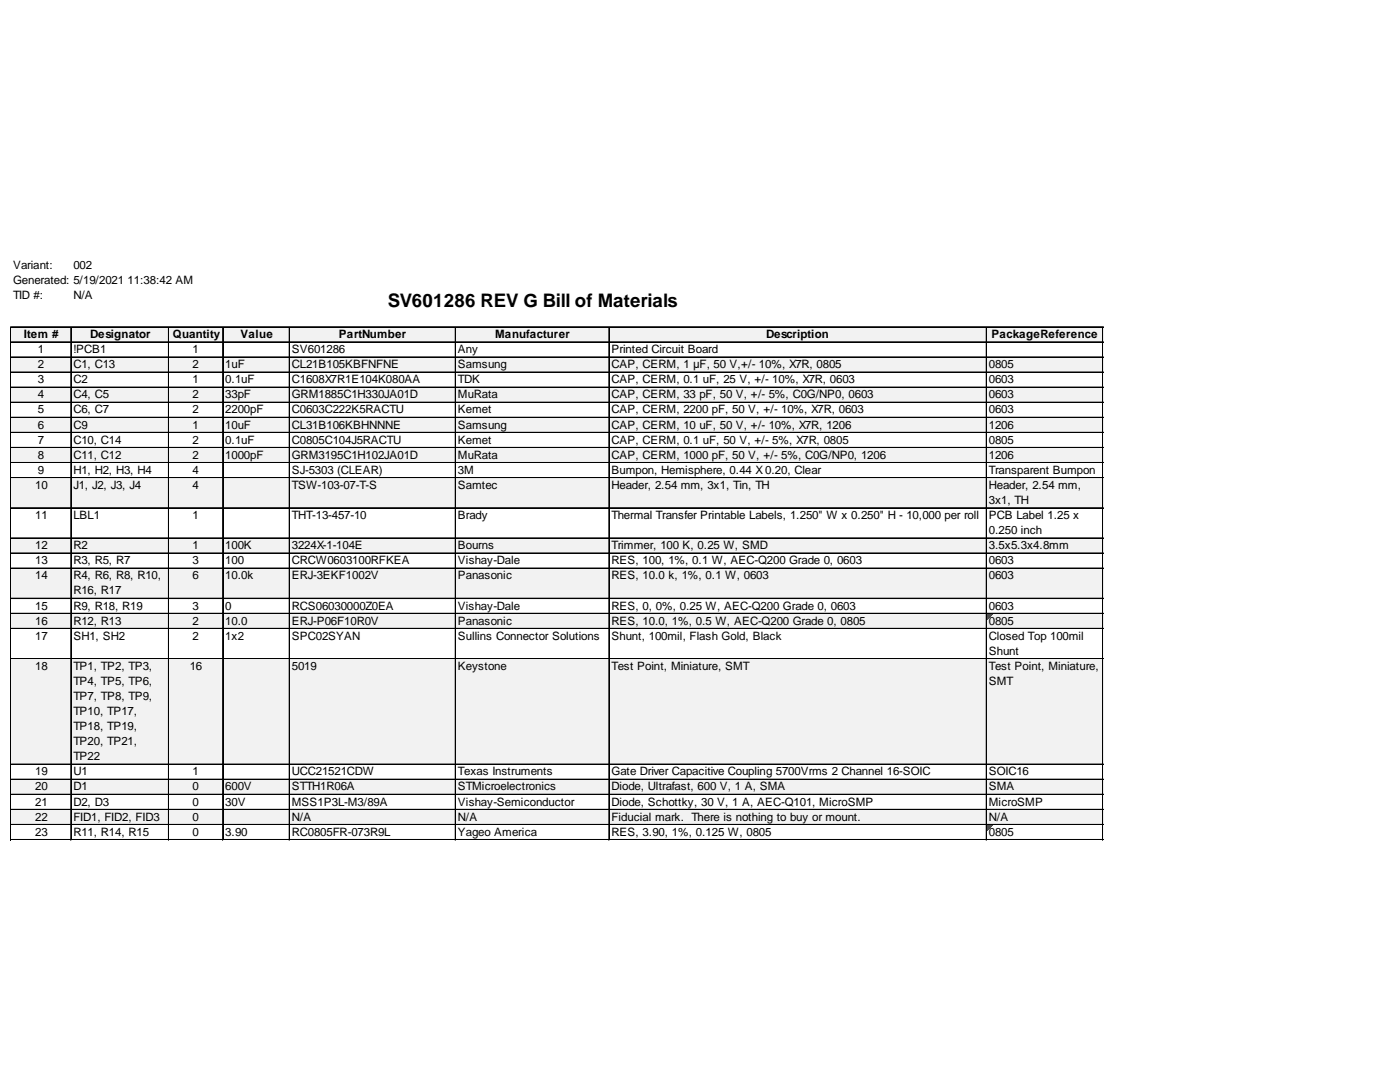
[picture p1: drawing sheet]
<svg xmlns="http://www.w3.org/2000/svg" width="279mm" height="216mm" viewBox="0 0 279 216" stroke-linecap="round" stroke-linejoin="round" font-family="sans-serif">
<defs><g id="words">
<text font-size="3.7" x="77.4" y="61.3">SV601286 REV G Bill of Materials</text>
<g font-size="2.3">
<text x="2.6" y="53.7">Variant:</text>
<text x="14.7" y="53.7">002</text>
<text x="2.6" y="56.7">Generated: 5/19/2021</text>
<text x="2.6" y="59.7">TID #:</text>
<text x="14.7" y="59.7">N/A</text>
<text x="25.5" y="56.7">11:38:42 AM</text>
<text x="4.7" y="67.5">Item #</text>
<text x="7.6" y="70.5">1</text>
<text x="14.7" y="70.5">!PCB1</text>
<text x="18" y="67.5">Designator</text>
<text x="34.5" y="67.5">Quantity</text>
<text x="38.4" y="70.5">1</text>
<text x="48" y="67.5">Value</text>
<text x="58.2" y="70.5">SV601286</text>
<text x="67.6" y="67.5">PartNumber</text>
<text x="91.4" y="70.5">Any</text>
<text x="98.8" y="67.5">Manufacturer</text>
<text x="122" y="70.5">Printed Circuit Board</text>
<text x="152.9" y="67.5">Description</text>
<text x="197.9" y="67.5">PackageReference</text>
<text x="7.6" y="73.5">2</text>
<text x="7.6" y="76.5">3</text>
<text x="14.7" y="73.5">C1, C13</text>
<text x="14.7" y="76.5">C2</text>
<text x="38.4" y="73.5">2</text>
<text x="38.4" y="76.5">1</text>
<text x="45" y="73.5">1uF</text>
<text x="45" y="76.5">0.1uF</text>
<text x="58.2" y="73.5">CL21B105KBFNFNE</text>
<text x="58.2" y="76.5">C1608X7R1E104K080AA</text>
<text x="91.4" y="73.5">Samsung</text>
<text x="91.4" y="76.5">TDK</text>
<text x="122" y="73.5">CAP, CERM, 1 µF, 50 V,+/- 10%, X7R, 0805</text>
<text x="122" y="76.5">CAP, CERM, 0.1 uF, 25 V, +/- 10%, X7R, 0603</text>
<text x="197.4" y="73.5">0805</text>
<text x="197.4" y="76.5">0603</text>
<text x="7.6" y="79.5">4</text>
<text x="7.6" y="82.5">5</text>
<text x="14.7" y="79.5">C4, C5</text>
<text x="14.7" y="82.5">C6, C7</text>
<text x="38.4" y="79.5">2</text>
<text x="38.4" y="82.5">2</text>
<text x="45" y="79.5">33pF</text>
<text x="45" y="82.5">2200pF</text>
<text x="58.2" y="79.5">GRM1885C1H330JA01D</text>
<text x="58.2" y="82.5">C0603C222K5RACTU</text>
<text x="91.4" y="79.5">MuRata</text>
<text x="91.4" y="82.5">Kemet</text>
<text x="122" y="79.5">CAP, CERM, 33 pF, 50 V, +/- 5%, C0G/NP0, 0603</text>
<text x="122" y="82.5">CAP, CERM, 2200 pF, 50 V, +/- 10%, X7R, 0603</text>
<text x="197.4" y="79.5">0603</text>
<text x="197.4" y="82.5">0603</text>
<text x="7.6" y="85.5">6</text>
<text x="7.6" y="88.5">7</text>
<text x="14.7" y="85.5">C9</text>
<text x="14.7" y="88.5">C10, C14</text>
<text x="38.4" y="85.5">1</text>
<text x="38.4" y="88.5">2</text>
<text x="45" y="85.5">10uF</text>
<text x="45" y="88.5">0.1uF</text>
<text x="58.2" y="85.5">CL31B106KBHNNNE</text>
<text x="58.2" y="88.5">C0805C104J5RACTU</text>
<text x="91.4" y="85.5">Samsung</text>
<text x="91.4" y="88.5">Kemet</text>
<text x="122" y="85.5">CAP, CERM, 10 uF, 50 V, +/- 10%, X7R, 1206</text>
<text x="122" y="88.5">CAP, CERM, 0.1 uF, 50 V, +/- 5%, X7R, 0805</text>
<text x="197.4" y="85.5">1206</text>
<text x="197.4" y="88.5">0805</text>
<text x="7.6" y="91.5">8</text>
<text x="7.6" y="94.5">9</text>
<text x="14.7" y="91.5">C11, C12</text>
<text x="14.7" y="94.5">H1, H2, H3, H4</text>
<text x="38.4" y="91.5">2</text>
<text x="38.4" y="94.5">4</text>
<text x="45" y="91.5">1000pF</text>
<text x="58.2" y="91.5">GRM3195C1H102JA01D</text>
<text x="58.2" y="94.5">SJ-5303 (CLEAR)</text>
<text x="91.4" y="91.5">MuRata</text>
<text x="91.4" y="94.5">3M</text>
<text x="122" y="91.5">CAP, CERM, 1000 pF, 50 V, +/- 5%, C0G/NP0, 1206</text>
<text x="122" y="94.5">Bumpon, Hemisphere, 0.44 X 0.20, Clear</text>
<text x="197.4" y="91.5">1206</text>
<text x="197.4" y="94.5">Transparent Bumpon</text>
<text x="7" y="97.5">10</text>
<text x="14.7" y="97.5">J1, J2, J3, J4</text>
<text x="38.4" y="97.5">4</text>
<text x="58.2" y="97.5">TSW-103-07-T-S</text>
<text x="91.4" y="97.5">Samtec</text>
<text x="122" y="97.5">Header, 2.54 mm, 3x1, Tin, TH</text>
<text x="197.4" y="97.5">Header, 2.54 mm,</text>
<text x="197.4" y="100.6">3x1, TH</text>
<text x="7" y="103.6">11</text>
<text x="14.7" y="103.6">LBL1</text>
<text x="38.4" y="103.6">1</text>
<text x="58.2" y="103.6">THT-13-457-10</text>
<text x="91.4" y="103.6">Brady</text>
<text x="122" y="103.6">Thermal Transfer Printable Labels, 1.250&quot; W x 0.250&quot; H - 10,000 per roll</text>
<text x="197.4" y="103.6">PCB Label 1.25 x</text>
<text x="197.4" y="106.6">0.250 inch</text>
<text x="7" y="109.6">12</text>
<text x="7" y="112.6">13</text>
<text x="14.7" y="109.6">R2</text>
<text x="14.7" y="112.6">R3, R5, R7</text>
<text x="38.4" y="109.6">1</text>
<text x="38.4" y="112.6">3</text>
<text x="45" y="109.6">100K</text>
<text x="45" y="112.6">100</text>
<text x="58.2" y="109.6">3224X-1-104E</text>
<text x="58.2" y="112.6">CRCW0603100RFKEA</text>
<text x="91.4" y="109.6">Bourns</text>
<text x="91.4" y="112.6">Vishay-Dale</text>
<text x="122" y="109.6">Trimmer, 100 K, 0.25 W, SMD</text>
<text x="122" y="112.6">RES, 100, 1%, 0.1 W, AEC-Q200 Grade 0, 0603</text>
<text x="197.4" y="109.6">3.5x5.3x4.8mm</text>
<text x="197.4" y="112.6">0603</text>
<text x="7" y="115.6">14</text>
<text x="14.7" y="115.6">R4, R6, R8, R10,</text>
<text x="14.7" y="118.6">R16, R17</text>
<text x="38.4" y="115.6">6</text>
<text x="45" y="115.6">10.0k</text>
<text x="58.2" y="115.6">ERJ-3EKF1002V</text>
<text x="91.4" y="115.6">Panasonic</text>
<text x="122" y="115.6">RES, 10.0 k, 1%, 0.1 W, 0603</text>
<text x="197.4" y="115.6">0603</text>
<text x="7" y="121.6">15</text>
<text x="7" y="124.6">16</text>
<text x="14.7" y="121.6">R9, R18, R19</text>
<text x="14.7" y="124.6">R12, R13</text>
<text x="38.4" y="121.6">3</text>
<text x="38.4" y="124.6">2</text>
<text x="45" y="121.6">0</text>
<text x="45" y="124.6">10.0</text>
<text x="58.2" y="121.6">RCS06030000Z0EA</text>
<text x="58.2" y="124.6">ERJ-P06F10R0V</text>
<text x="91.4" y="121.6">Vishay-Dale</text>
<text x="91.4" y="124.6">Panasonic</text>
<text x="122" y="121.6">RES, 0, 0%, 0.25 W, AEC-Q200 Grade 0, 0603</text>
<text x="122" y="124.6">RES, 10.0, 1%, 0.5 W, AEC-Q200 Grade 0, 0805</text>
<text x="197.4" y="121.6">0603</text>
<text x="197.4" y="124.6">0805</text>
<text x="7" y="127.6">17</text>
<text x="14.7" y="127.6">SH1, SH2</text>
<text x="38.4" y="127.6">2</text>
<text x="45" y="127.6">1x2</text>
<text x="58.2" y="127.6">SPC02SYAN</text>
<text x="91.4" y="127.6">Sullins Connector Solutions</text>
<text x="122" y="127.6">Shunt, 100mil, Flash Gold, Black</text>
<text x="197.4" y="127.6">Closed Top 100mil</text>
<text x="197.4" y="130.6">Shunt</text>
<text x="7" y="133.7">18</text>
<text x="14.7" y="133.7">TP1, TP2, TP3,</text>
<text x="14.7" y="136.7">TP4, TP5, TP6,</text>
<text x="37.9" y="133.7">16</text>
<text x="58.2" y="133.7">5019</text>
<text x="91.4" y="133.7">Keystone</text>
<text x="122" y="133.7">Test Point, Miniature, SMT</text>
<text x="197.4" y="133.7">Test Point, Miniature,</text>
<text x="197.4" y="136.7">SMT</text>
<text x="14.7" y="139.7">TP7, TP8, TP9,</text>
<text x="14.7" y="142.7">TP10, TP17,</text>
<text x="14.7" y="145.7">TP18, TP19,</text>
<text x="14.7" y="148.7">TP20, TP21,</text>
<text x="7" y="154.7">19</text>
<text x="14.7" y="151.7">TP22</text>
<text x="14.7" y="154.7">U1</text>
<text x="38.4" y="154.7">1</text>
<text x="58.2" y="154.7">UCC21521CDW</text>
<text x="91.4" y="154.7">Texas Instruments</text>
<text x="122" y="154.7">Gate Driver Capacitive Coupling 5700Vrms 2 Channel 16-SOIC</text>
<text x="197.4" y="154.7">SOIC16</text>
<text x="7" y="157.7">20</text>
<text x="7" y="160.7">21</text>
<text x="14.7" y="157.7">D1</text>
<text x="14.7" y="160.7">D2, D3</text>
<text x="38.4" y="157.7">0</text>
<text x="38.4" y="160.7">0</text>
<text x="45" y="157.7">600V</text>
<text x="45" y="160.7">30V</text>
<text x="58.2" y="157.7">STTH1R06A</text>
<text x="58.2" y="160.7">MSS1P3L-M3/89A</text>
<text x="91.4" y="157.7">STMicroelectronics</text>
<text x="91.4" y="160.7">Vishay-Semiconductor</text>
<text x="122" y="157.7">Diode, Ultrafast, 600 V, 1 A, SMA</text>
<text x="122" y="160.7">Diode, Schottky, 30 V, 1 A, AEC-Q101, MicroSMP</text>
<text x="197.4" y="157.7">SMA</text>
<text x="197.4" y="160.7">MicroSMP</text>
<text x="7" y="163.7">22</text>
<text x="7" y="166.8">23</text>
<text x="14.7" y="163.7">FID1, FID2, FID3</text>
<text x="14.7" y="166.8">R11, R14, R15</text>
<text x="38.4" y="163.7">0</text>
<text x="38.4" y="166.8">0</text>
<text x="45" y="166.8">3.90</text>
<text x="58.2" y="163.7">N/A</text>
<text x="58.2" y="166.8">RC0805FR-073R9L</text>
<text x="91.4" y="163.7">N/A</text>
<text x="91.4" y="166.8">Yageo America</text>
<text x="122" y="163.7">Fiducial mark. There is nothing to buy or mount.</text>
<text x="122" y="166.8">RES, 3.90, 1%, 0.125 W, 0805</text>
<text x="197.4" y="163.7">N/A</text>
<text x="197.4" y="166.8">0805</text>
</g>
</g></defs>
<g fill="#f2f2f2">
<path d="M2.2 65.2h218v3.2h-218z"/>
<path d="M2.2 71.2h218v3.2h-218z"/>
<path d="M2.2 77.2h218v3.2h-218z"/>
<path d="M2.2 83.3h218v3.1h-218z"/>
<path d="M2.2 89.3h218v3.2h-218z"/>
<path d="M2.2 95.3h218v6.2h-218z"/>
<path d="M2.2 107.3h218v3.2h-218z"/>
<path d="M2.2 113.3h218v6.2h-218z"/>
<path d="M2.2 122.4h218v3.2h-218z"/>
</g>
<path d="M197 122.5h1.1" fill="none" stroke="#008000" stroke-width=".2"/>
<path d="M197 122.5h1.1v.2h-1.1z" fill="#008000"/>
<path d="M197 122.7h.9" fill="none" stroke="#008000" stroke-width=".2"/>
<path d="M197 122.7h.9v.2h-.9z" fill="#008000"/>
<path d="M197 122.9h.7" fill="none" stroke="#008000" stroke-width=".2"/>
<path d="M197 122.9h.7v.2h-.7z" fill="#008000"/>
<path d="M197 123.1h.5" fill="none" stroke="#008000" stroke-width=".2"/>
<path d="M197 123.1h.5v.2h-.5z" fill="#008000"/>
<path d="M197 123.3h.4" fill="none" stroke="#008000" stroke-width=".2"/>
<path d="M197 123.3h.4v.1h-.4z" fill="#008000"/>
<path d="M197 123.4h.2" fill="none" stroke="#008000" stroke-width=".2"/>
<path d="M197 123.4h.2v.2h-.2z" fill="#008000"/>
<g fill="#f2f2f2">
<path d="M2.2 131.4h218v21.2h-218z"/>
<path d="M2.2 155.5h218v3.2h-218z"/>
<path d="M2.2 161.5h218v3.2h-218z"/>
</g>
<path d="M197 164.7h1.1" fill="none" stroke="#008000" stroke-width=".2"/>
<path d="M197 164.7h1.1v.2h-1.1z" fill="#008000"/>
<path d="M197 164.9h.9" fill="none" stroke="#008000" stroke-width=".2"/>
<path d="M197 164.9h.9v.1h-.9z" fill="#008000"/>
<path d="M197 165h.7" fill="none" stroke="#008000" stroke-width=".2"/>
<path d="M197 165h.7v.2h-.7z" fill="#008000"/>
<path d="M197 165.2h.5" fill="none" stroke="#008000" stroke-width=".2"/>
<path d="M197 165.2h.5v.2h-.5z" fill="#008000"/>
<path d="M197 165.4h.4" fill="none" stroke="#008000" stroke-width=".2"/>
<path d="M197 165.4h.4v.2h-.4z" fill="#008000"/>
<path d="M197 165.6h.2" fill="none" stroke="#008000" stroke-width=".2"/>
<path d="M197 165.6h.2v.1h-.2z" fill="#008000"/>
<g fill="none" stroke="#000" stroke-width=".2">
<path d="M2.1 65.2v102.5M2.2 65.2v102.5M2.2 65.2h218M2.2 65.3h218M2.2 68.2h218M2.2 68.3h218M2.2 71.2h218M2.2 71.3h218M2.2 74.2h218M2.2 74.3h218M2.2 77.2h218M2.2 77.3h218"/>
<path d="M14.1 65.4v102.3M14.2 65.4v102.3M33.6 65.4v102.3M33.7 65.4v102.3M44.4 65.4v102.3M44.5 65.4v102.3M57.7 65.4v102.3M57.8 65.4v102.3M90.9 65.4v102.3M121.5 65.4v102.3M121.6 65.4v102.3M196.8 65.4v102.3"/>
<path d="M196.9 65.4v102.3M220 65.4v102.3M220.1 65.4v102.3M2.2 80.2h218M2.2 80.3h218M2.2 83.3h218M2.2 86.3h218M2.2 86.4h218M2.2 89.3h218M2.2 89.4h218M2.2 92.3h218M2.2 92.4h218"/>
<path d="M2.2 95.3h218M2.2 95.4h218M2.2 101.3h218M2.2 101.4h218M2.2 107.3h218M2.2 107.4h218M2.2 110.3h218M2.2 110.4h218M2.2 113.3h218M2.2 113.4h218M2.2 119.4h218M2.2 122.4h218"/>
<path d="M2.2 122.5h218M2.2 125.4h218M2.2 125.5h218M2.2 131.4h218M2.2 131.5h218M2.2 152.5h218M2.2 155.5h218M2.2 155.6h218M2.2 158.5h218M2.2 158.6h218M2.2 161.5h218M2.2 161.6h218"/>
<path d="M2.2 164.5h218M2.2 164.6h218M2.2 167.5h218M2.2 167.6h218"/>
</g>
<use href="#words"/>
</svg>
